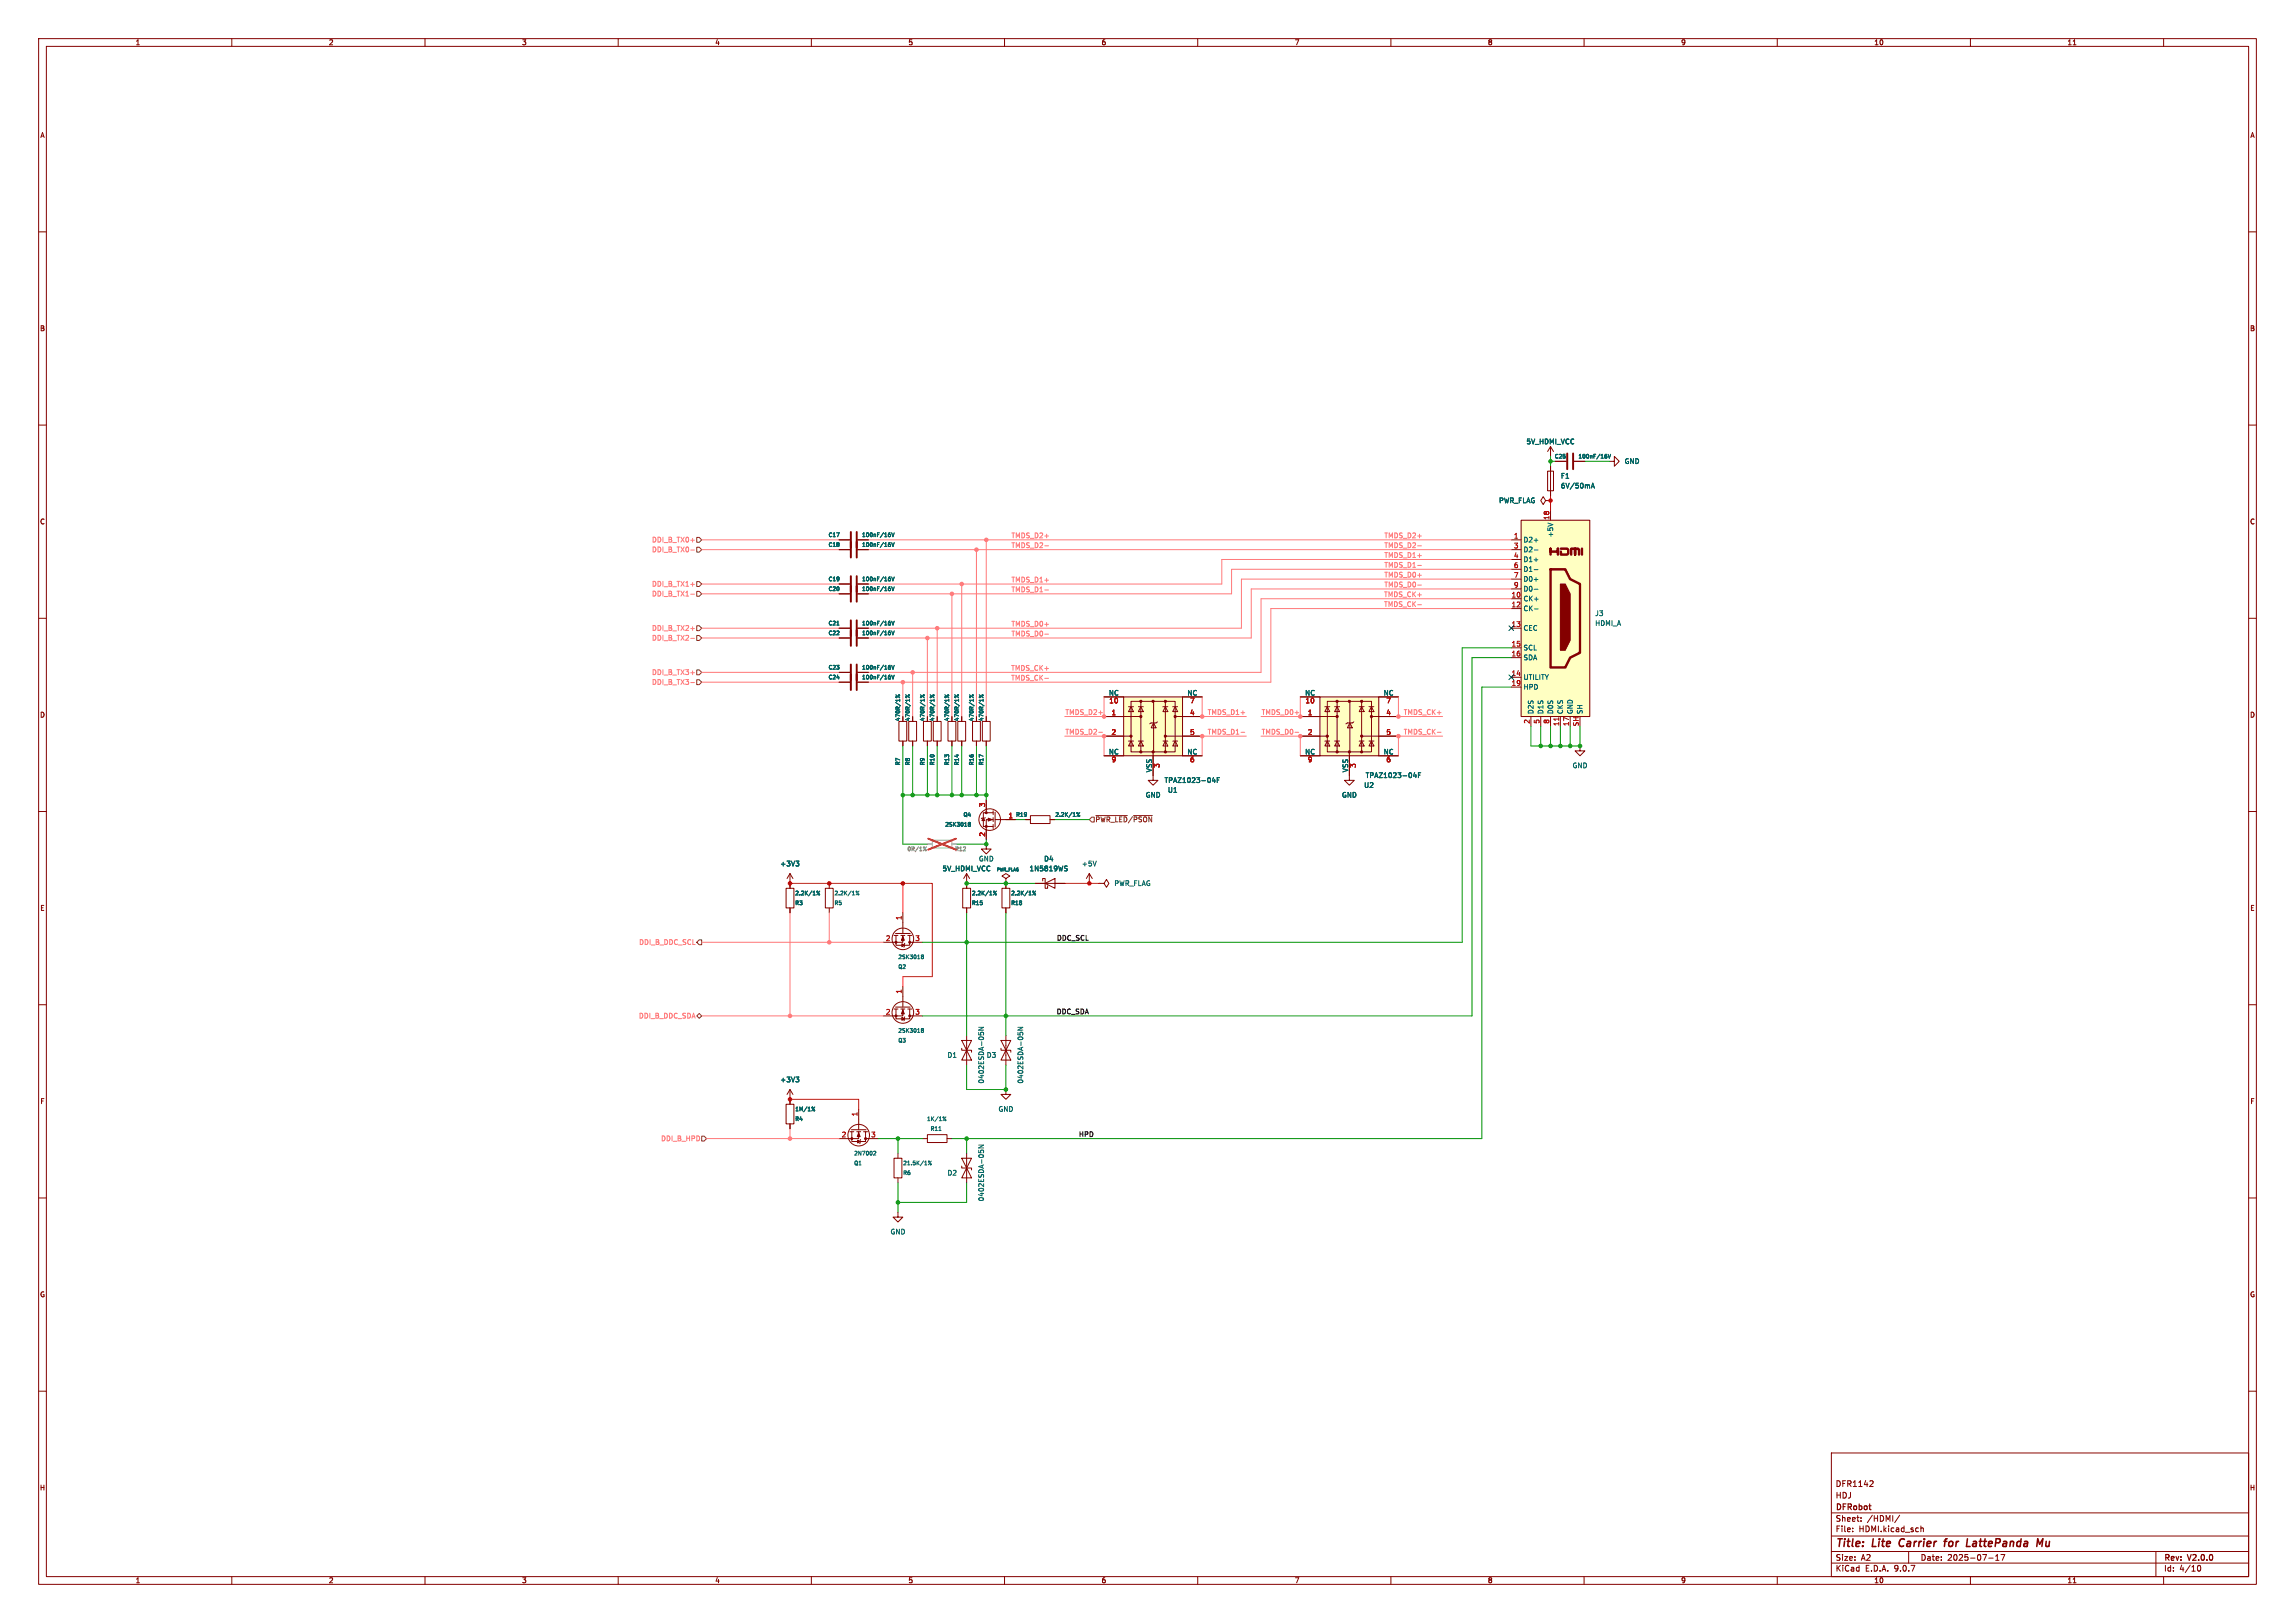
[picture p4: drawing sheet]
<svg xmlns="http://www.w3.org/2000/svg" width="594mm" height="420mm" viewBox="0 0 594 420" stroke-linecap="round" stroke-linejoin="round" font-family="sans-serif">
<defs><g id="words">
<g font-size="2.8" fill="#840000">
<text x="475" y="400.9">Title:</text>
<text x="484.7" y="400.9">Lite</text>
<text x="492.4" y="400.9">Carrier</text>
<text x="504.9" y="400.9">for</text>
<text x="511.4" y="400.9">LattePanda</text>
<text x="530.4" y="400.9">Mu</text>
</g>
<g font-size="2.1" fill="#840000">
<text x="475" y="388">HDJ</text>
<text x="475" y="385">DFR1142</text>
<text x="475" y="394">Sheet:</text>
<text x="475" y="391.2">DFRobot</text>
<text x="483.2" y="394">/HDMI/</text>
<text x="475" y="396.7">File:</text>
<text x="481.1" y="396.7">HDMI.kicad_sch</text>
<text x="475" y="406.9">KiCad</text>
<text x="475" y="404.1">Size:</text>
<text x="481.7" y="404.1">A2</text>
<text x="482.7" y="406.9">E.D.A.</text>
<text x="490.3" y="406.9">9.0.7</text>
<text x="497" y="404.1">Date:</text>
<text x="504" y="404.1">2025-07-17</text>
<text x="560" y="404.3">Rev:</text>
<text x="560" y="406.9">Id:</text>
<text x="564.1" y="406.9">4/10</text>
<text x="566.4" y="404.3">V2.0.0</text>
</g>
<g font-size="1.8" fill="#840000">
<text x="35" y="11.9">1</text>
<text x="85" y="11.9">2</text>
<text x="135" y="11.9">3</text>
<text x="185" y="11.9">4</text>
<text x="235" y="11.9">5</text>
<text x="285" y="11.9">6</text>
<text x="335" y="11.9">7</text>
<text x="385" y="11.9">8</text>
<text x="435" y="11.9">9</text>
<text x="485" y="11.9">10</text>
<text x="535" y="11.9">11</text>
<text x="10.3" y="35.9">A</text>
<text x="582.3" y="35.9">A</text>
<text x="10.3" y="85.9">B</text>
<text x="582.3" y="85.9">B</text>
<text x="10.3" y="135.9">C</text>
<text x="582.3" y="135.9">C</text>
<text x="10.3" y="185.9">D</text>
<text x="582.3" y="185.9">D</text>
<text x="10.3" y="235.9">E</text>
<text x="582.3" y="235.9">E</text>
<text x="10.3" y="285.9">F</text>
<text x="582.3" y="285.9">F</text>
<text x="10.3" y="335.9">G</text>
<text x="582.3" y="335.9">G</text>
<text x="10.2" y="385.9">H</text>
<text x="582.2" y="385.9">H</text>
<text x="35" y="409.9">1</text>
<text x="85" y="409.9">2</text>
<text x="135" y="409.9">3</text>
<text x="185" y="409.9">4</text>
<text x="235" y="409.9">5</text>
<text x="285" y="409.9">6</text>
<text x="335" y="409.9">7</text>
<text x="385" y="409.9">8</text>
<text x="435" y="409.9">9</text>
<text x="485" y="409.9">10</text>
<text x="535" y="409.9">11</text>
</g>
<g font-size="1.8" fill="#006464">
<text x="395" y="115.2">5V_HDMI_VCC</text>
<text x="403.9" y="124.1">F1</text>
<text x="420.4" y="120.2">GND</text>
<text x="387.9" y="130.4">PWR_FLAG</text>
<text x="403.9" y="126.6">6V/50mA</text>
<text x="394.2" y="140.6">D2+</text>
<text x="394.2" y="143.1">D2-</text>
<text x="402.2" y="139.2" transform="rotate(-90 402.2 139.2)">+5V</text>
<text x="394.2" y="145.6">D1+</text>
<text x="394.2" y="148.2">D1-</text>
<text x="394.2" y="150.7">D0+</text>
<text x="394.2" y="153.3">D0-</text>
<text x="394.2" y="155.8">CK+</text>
<text x="394.2" y="158.3">CK-</text>
<text x="412.8" y="159.6">J3</text>
<text x="394.2" y="163.4">CEC</text>
<text x="412.8" y="162.2">HDMI_A</text>
<text x="394.2" y="168.5">SCL</text>
<text x="394.2" y="171">SDA</text>
<text x="394.2" y="176.1">UTILITY</text>
<text x="394.2" y="178.7">HPD</text>
<text x="286.9" y="180.1">NC</text>
<text x="307.2" y="180.1">NC</text>
<text x="337.7" y="180.1">NC</text>
<text x="358" y="180.1">NC</text>
<text x="397.1" y="184.9" transform="rotate(-90 397.1 184.9)">D2S</text>
<text x="399.6" y="184.9" transform="rotate(-90 399.6 184.9)">D1S</text>
<text x="402.2" y="184.9" transform="rotate(-90 402.2 184.9)">D0S</text>
<text x="404.7" y="184.9" transform="rotate(-90 404.7 184.9)">CKS</text>
<text x="407.3" y="184.9" transform="rotate(-90 407.3 184.9)">GND</text>
<text x="409.8" y="184.9" transform="rotate(-90 409.8 184.9)">SH</text>
<text x="286.9" y="195.3">NC</text>
<text x="307.2" y="195.3">NC</text>
<text x="337.7" y="195.3">NC</text>
<text x="358" y="195.3">NC</text>
<text x="298.2" y="200" transform="rotate(-90 298.2 200)">VSS</text>
<text x="301.3" y="202.8">TPAZ1023-04F</text>
<text x="349" y="200" transform="rotate(-90 349 200)">VSS</text>
<text x="353.4" y="201.5">TPAZ1023-04F</text>
<text x="406.9" y="199">GND</text>
<text x="296.4" y="206.6">GND</text>
<text x="302.2" y="205.3">U1</text>
<text x="347.2" y="206.6">GND</text>
<text x="353" y="204.1">U2</text>
<text x="201.8" y="224.4">+3V3</text>
<text x="243.8" y="225.7">5V_HDMI_VCC</text>
<text x="253.2" y="223.1">GND</text>
<text x="266.3" y="225.7">1N5819WS</text>
<text x="270.1" y="223.1">D4</text>
<text x="279.9" y="224.4">+5V</text>
<text x="288.3" y="229.5">PWR_FLAG</text>
<text x="245.1" y="273.9">D1</text>
<text x="255.3" y="273.9">D3</text>
<text x="201.8" y="280.3">+3V3</text>
<text x="254.9" y="280.5" transform="rotate(-90 254.9 280.5)">0402ESDA-05N</text>
<text x="265" y="280.5" transform="rotate(-90 265 280.5)">0402ESDA-05N</text>
<text x="258.3" y="287.9">GND</text>
<text x="245.1" y="304.4">D2</text>
<text x="254.9" y="311" transform="rotate(-90 254.9 311)">0402ESDA-05N</text>
<text x="230.4" y="319.6">GND</text>
</g>
<g font-size="1.8" fill="#a90000">
<text x="401.1" y="134.7" transform="rotate(-90 401.1 134.7)">18</text>
<text x="391.7" y="139.4">1</text>
<text x="391.7" y="142">3</text>
<text x="391.7" y="144.5">4</text>
<text x="391.7" y="147.1">6</text>
<text x="391.7" y="149.6">7</text>
<text x="391.1" y="154.7">10</text>
<text x="391.7" y="152.1">9</text>
<text x="391.1" y="157.2">12</text>
<text x="391.1" y="162.3">13</text>
<text x="391.1" y="167.4">15</text>
<text x="391.1" y="169.9">16</text>
<text x="391.1" y="175">14</text>
<text x="391.1" y="177.5">19</text>
<text x="287" y="182.3">10</text>
<text x="287.6" y="185.2">1</text>
<text x="307.9" y="182.3">7</text>
<text x="307.9" y="185.2">4</text>
<text x="337.8" y="182.3">10</text>
<text x="338.4" y="185.2">1</text>
<text x="358.7" y="182.3">7</text>
<text x="358.7" y="185.2">4</text>
<text x="287.6" y="190.2">2</text>
<text x="307.9" y="190.2">5</text>
<text x="338.4" y="190.2">2</text>
<text x="358.7" y="190.2">5</text>
<text x="396" y="187.4" transform="rotate(-90 396 187.4)">2</text>
<text x="398.5" y="187.4" transform="rotate(-90 398.5 187.4)">5</text>
<text x="401.1" y="187.4" transform="rotate(-90 401.1 187.4)">8</text>
<text x="403.6" y="188" transform="rotate(-90 403.6 188)">11</text>
<text x="406.1" y="188" transform="rotate(-90 406.1 188)">17</text>
<text x="408.7" y="188.1" transform="rotate(-90 408.7 188.1)">SH</text>
<text x="287.6" y="197.6">9</text>
<text x="307.9" y="197.6">6</text>
<text x="338.4" y="197.6">9</text>
<text x="358.7" y="197.6">6</text>
<text x="300.4" y="198.8" transform="rotate(-90 300.4 198.8)">3</text>
<text x="351.2" y="198.8" transform="rotate(-90 351.2 198.8)">3</text>
<text x="255" y="209" transform="rotate(-90 255 209)">3</text>
<text x="260.9" y="211.8">1</text>
<text x="255" y="216.6" transform="rotate(-90 255 216.6)">2</text>
<text x="233.4" y="238.2" transform="rotate(-90 233.4 238.2)">1</text>
<text x="229.2" y="243.6">2</text>
<text x="236.8" y="243.6">3</text>
<text x="233.4" y="257.2" transform="rotate(-90 233.4 257.2)">1</text>
<text x="229.2" y="262.6">2</text>
<text x="236.8" y="262.6">3</text>
<text x="222" y="289" transform="rotate(-90 222 289)">1</text>
<text x="217.7" y="294.4">2</text>
<text x="225.4" y="294.4">3</text>
</g>
<g font-size="1.8" fill="#ff7879">
<text x="168.6" y="143.1">DDI_B_TX0-</text>
<text x="168.6" y="140.6">DDI_B_TX0+</text>
<text x="261.7" y="139.4">TMDS_D2+</text>
<text x="261.7" y="141.9">TMDS_D2-</text>
<text x="358.2" y="141.9">TMDS_D2-</text>
<text x="358.2" y="139.4">TMDS_D2+</text>
<text x="358.2" y="149.5">TMDS_D0+</text>
<text x="358.2" y="147">TMDS_D1-</text>
<text x="358.2" y="144.4">TMDS_D1+</text>
<text x="168.6" y="152">DDI_B_TX1+</text>
<text x="168.6" y="154.5">DDI_B_TX1-</text>
<text x="261.7" y="153.3">TMDS_D1-</text>
<text x="261.7" y="150.8">TMDS_D1+</text>
<text x="358.1" y="154.6">TMDS_CK+</text>
<text x="358.2" y="152.1">TMDS_D0-</text>
<text x="358.1" y="157.1">TMDS_CK-</text>
<text x="168.6" y="163.4">DDI_B_TX2+</text>
<text x="168.6" y="166">DDI_B_TX2-</text>
<text x="261.7" y="164.8">TMDS_D0-</text>
<text x="261.7" y="162.2">TMDS_D0+</text>
<text x="261.6" y="173.6">TMDS_CK+</text>
<text x="168.6" y="177.4">DDI_B_TX3-</text>
<text x="168.6" y="174.9">DDI_B_TX3+</text>
<text x="261.6" y="176.2">TMDS_CK-</text>
<text x="275.6" y="185.1">TMDS_D2+</text>
<text x="312.5" y="185.1">TMDS_D1+</text>
<text x="326.4" y="185.1">TMDS_D0+</text>
<text x="363.2" y="185.1">TMDS_CK+</text>
<text x="275.6" y="190.2">TMDS_D2-</text>
<text x="312.5" y="190.2">TMDS_D1-</text>
<text x="326.4" y="190.2">TMDS_D0-</text>
<text x="363.2" y="190.2">TMDS_CK-</text>
<text x="165.3" y="244.7">DDI_B_DDC_SCL</text>
<text x="165.3" y="263.8">DDI_B_DDC_SDA</text>
<text x="171" y="295.5">DDI_B_HPD</text>
</g>
<text font-size="1.8" fill="#725600" x="283.4" y="213">~{PWR_LED}/~{PSON}</text>
<g font-size="1.8" fill="#0f0f0f">
<text x="273.5" y="243.5">DDC_SCL</text>
<text x="273.4" y="262.5">DDC_SDA</text>
<text x="279.1" y="294.3">HPD</text>
</g>
<g font-size="1.4" fill="#006464">
<text x="402.3" y="118.8">C25</text>
<text x="408.4" y="118.8">100nF/16V</text>
<text x="214.3" y="141.7">C18</text>
<text x="214.3" y="139.2">C17</text>
<text x="223" y="141.7">100nF/16V</text>
<text x="223" y="139.2">100nF/16V</text>
<text x="214.3" y="150.6">C19</text>
<text x="214.3" y="153.1">C20</text>
<text x="223" y="150.6">100nF/16V</text>
<text x="223" y="153.1">100nF/16V</text>
<text x="214.3" y="162">C21</text>
<text x="214.3" y="164.6">C22</text>
<text x="223" y="162">100nF/16V</text>
<text x="223" y="164.6">100nF/16V</text>
<text x="214.3" y="173.4">C23</text>
<text x="223" y="173.4">100nF/16V</text>
<text x="214.3" y="176">C24</text>
<text x="223" y="176">100nF/16V</text>
<text x="233.1" y="186.7" transform="rotate(-90 233.1 186.7)">470R/1%</text>
<text x="235.7" y="186.7" transform="rotate(-90 235.7 186.7)">470R/1%</text>
<text x="239.5" y="186.7" transform="rotate(-90 239.5 186.7)">470R/1%</text>
<text x="242" y="186.7" transform="rotate(-90 242 186.7)">470R/1%</text>
<text x="245.8" y="186.7" transform="rotate(-90 245.8 186.7)">470R/1%</text>
<text x="248.4" y="186.7" transform="rotate(-90 248.4 186.7)">470R/1%</text>
<text x="252.2" y="186.7" transform="rotate(-90 252.2 186.7)">470R/1%</text>
<text x="254.7" y="186.7" transform="rotate(-90 254.7 186.7)">470R/1%</text>
<text x="233.1" y="198.2" transform="rotate(-90 233.1 198.2)">R7</text>
<text x="235.7" y="198.2" transform="rotate(-90 235.7 198.2)">R8</text>
<text x="239.5" y="198.2" transform="rotate(-90 239.5 198.2)">R9</text>
<text x="242" y="198.2" transform="rotate(-90 242 198.2)">R10</text>
<text x="245.8" y="198.2" transform="rotate(-90 245.8 198.2)">R13</text>
<text x="248.4" y="198.2" transform="rotate(-90 248.4 198.2)">R14</text>
<text x="252.2" y="198.2" transform="rotate(-90 252.2 198.2)">R16</text>
<text x="254.7" y="198.2" transform="rotate(-90 254.7 198.2)">R17</text>
<text x="244.5" y="214.1">2SK3018</text>
<text x="249.2" y="211.5">Q4</text>
<text x="262.8" y="211.5">R19</text>
<text x="273" y="211.5">2.2K/1%</text>
<text x="205.7" y="231.9">2.2K/1%</text>
<text x="215.9" y="231.9">2.2K/1%</text>
<text x="251.4" y="231.9">2.2K/1%</text>
<text x="261.6" y="231.9">2.2K/1%</text>
<text x="205.7" y="234.4">R3</text>
<text x="215.9" y="234.4">R5</text>
<text x="251.4" y="234.4">R15</text>
<text x="261.6" y="234.4">R18</text>
<text x="232.4" y="250.9">Q2</text>
<text x="232.4" y="248.4">2SK3018</text>
<text x="232.4" y="270">Q3</text>
<text x="232.4" y="267.4">2SK3018</text>
<text x="205.7" y="287.7">1M/1%</text>
<text x="205.7" y="290.3">R4</text>
<text x="239.8" y="290.3">1K/1%</text>
<text x="240.7" y="292.8">R11</text>
<text x="220.9" y="299.2">2N7002</text>
<text x="220.9" y="301.7">Q1</text>
<text x="233.6" y="301.7">21.5K/1%</text>
<text x="233.6" y="304.3">R6</text>
</g>
<g font-size="1.4" fill="#989898">
<text x="234.7" y="220.4">0R/1%</text>
<text x="247.1" y="220.4">R12</text>
</g>
<text font-size="1.1" fill="#006464" x="257.9" y="225.7">PWR_FLAG</text>
</g></defs>
<g fill="none" stroke="#840000" stroke-width=".26">
<path d="M10 10h574v400h-574zM12 12h570v396h-570zM60 10v2M110 10v2M160 10v2M210 10v2M260 10v2M310 10v2M360 10v2M410 10v2M460 10v2M510 10v2"/>
<path d="M536.6 11.6h.7M560 10v2M10 60h2M582 60h2M10 110h2M401.3 115.6v2.5M401.3 115.6l-.7 1.2M401.3 115.6l.8 1.2M402.6 119.4h2.8M407.4 119.4h2.8M416.6 119.4h1.2v-1.3l1.3 1.3-1.3 1.3v-1.3M582 110h2"/>
<path d="M400.6 121.9h1.5v5.1h-1.5zM401.3 120.7v7.6M217.2 142.2h2.8M217.2 151.1h2.8M222 142.2h2.8M222 151.1h2.8M10 160h2M217.2 174h2.8M217.2 176.5h2.8M217.2 162.6h2.8M222 174h2.8M222 176.5h2.8"/>
<path d="M222 162.6h2.8M582 160h2M232.7 186.7h2v5.1h-2zM233.7 185.4v1.3M233.7 191.8v1.2M235.2 186.7h2v5.1h-2zM236.2 185.4v1.3M236.2 191.8v1.2M239 186.7h2v5.1h-2zM240 185.4v1.3M240 191.8v1.2M245.4 186.7h2v5.1h-2z"/>
<path d="M246.4 185.4v1.3M246.4 191.8v1.2M251.7 186.7h2v5.1h-2zM252.7 185.4v1.3M252.7 191.8v1.2M408.9 193v1.3h1.3l-1.3 1.3-1.2-1.3h1.2M10 210h2M255.3 218.4v1.3h1.2l-1.2 1.3-1.3-1.3h1.3M265.4 212.1h1.3M266.7 211.1h5.1v2h-5.1zM271.8 212.1h1.2M582 210h2"/>
<path d="M203.5 229.9h2v5.1h-2zM204.5 226.1l-.8 1.2M204.5 226.1l.7 1.2M204.5 226.1v3.8M204.5 235v1.2M213.6 229.9h2v5.1h-2zM214.6 228.6v1.3M214.6 235v1.2M233.7 236.2v5.4M249.2 229.9h2v5.1h-2zM250.2 226.1v3.8M250.2 235v1.2"/>
<path d="M250.2 226.1l-.8 1.2M250.2 226.1l.8 1.2M259.3 229.9h2.1v5.1h-2.1zM260.3 227.3l1.1-.6-1.1-.6-1 .6 1 .6v1.3M260.3 228.6h.1M260.3 228.6v1.3M260.3 235v1.2M268 228.6h7.6M269.9 228v-.7h.6v2.6h.6v-.7M270.5 228.6l2.5-1.3v2.6zM231.4 242.1h1M231.8 241.6h3.8"/>
<path d="M231.9 242.1v2.5h3.6v-2.5M233.2 242.1h1M233.4 244.2l.7 .4-.7 .4zM233.7 242.1v1.7h-5.1M233.7 255.3v5.3M234.2 244.1l-.3 1M234.9 242.1h1.1M235.5 243.8h3.3M10 260h2M231.4 261.1h1M231.8 260.6h3.8M231.9 261.1v2.6h3.6v-2.6"/>
<path d="M233.2 261.1h1M233.4 263.3l.7 .4-.7 .3zM233.7 261.1v1.8h-5.1M234.2 263.1l-.3 1.1M234.9 261.1h1.1M235.5 262.9h3.3M248.9 271.3v.5h2.6v.5M248.9 269.2h2.6l-1.3 2.6zM250.2 271.8l1.3 2.5h-2.6zM250.2 268v7.6M582 260h2M203.5 285.8h2v5h-2z"/>
<path d="M204.5 281.9v3.9M204.5 290.8v1.3M204.5 281.9l-.8 1.3M204.5 281.9l.7 1.3M220 292.9h1M220.3 292.4h3.9M220.5 292.9v2.5h3.5v-2.5M221.7 292.9h1.1M222 295l.6 .4-.6 .4zM222.2 292.9v1.7h-5M222.2 287v5.4M222.8 294.9l-.3 1"/>
<path d="M223.5 292.9h1M224 294.6h3.3M231.4 299.7h2v5.1h-2zM232.4 298.5v1.2M238.8 294.6h1.2M240 293.6h5.1v2.1h-5.1zM245.1 294.6h1.3M248.9 299.7h2.6l-1.3 2.6zM250.2 298.5v7.6M10 310h2M232.4 313.7v1.3h1.3l-1.3 1.2-1.3-1.2h1.3M232.4 304.8v1.3"/>
<path d="M248.9 301.8v.5h2.6v.5M250.2 302.3l1.3 2.5h-2.6zM582 310h2M10 360h2M474 376h108v32h-108zM582 360h2M474 397.5h108M474 391.5h108M479.5 396.2v.2M479.5 395.4v.2M481.7 393.5v.2M481.7 392.7v.2"/>
<path d="M484.5 383.2l.3 .3-.1 .3-.8 .9h.9M491.7 392.1l-1.3 1.9M497.2 394.9v1.5M497.2 395.5l.5-.1 .1 1M60 408v2M110 408v2M160 408v2M210 408v2M260 408v2M310 408v2M360 408v2M410 408v2"/>
<path d="M460 408v2M474 404.5h108M474 401.5h108M494 401.5v3M510 408v2M514.7 403.2h1.2M516.5 403.8h.9M516.5 402.7l.5-.4v1.5M517.9 402.3h1l-.7 1.5M536.6 409.6h.7M558 401.5v6.5M560 408v2"/>
<path d="M568.7 405.6l.4-.5a.8 .8 0 0 1 .5 .7 .8 .8 0 0 1-.5 .8l-.4-.6"/>
<circle cx="233.7" cy="243" r="2.79"/>
<circle cx="233.7" cy="262" r="2.79"/>
<circle cx="222.2" cy="293.8" r="2.79"/>
</g>
<path d="M491.9 398.5l-.3 .8 .2 .8M503.1 398.9h.8M504 398.2l-.5 .3-.2 1.7M510.9 399.4l-.3 .3 .2 .5M527.4 398.2l.5 1.4 .8-1.4-.2 2M529.6 398.9l-.1 1 .2 .3M509 400.2h.9" fill="none" stroke="#840000" stroke-width=".4"/>
<path d="M240 218.4h1.3M241.3 217.4h5.1v2.1h-5.1zM246.4 218.4h1.2" fill="none" stroke="#a1a1a1" stroke-width=".26"/>
<g fill="none" stroke="#989898" stroke-width=".26">
<path d="M239.8 219.2l-.8 1"/>
<circle cx="239.6" cy="220" r=".14"/>
</g>
<path d="M240.3 217l7.1 2.9M247.4 217l-7.1 2.9" fill="none" stroke="#e12e31" stroke-width=".46"/>
<g fill="none" stroke="#006464" stroke-width=".26">
<path d="M415.5 117.9l.4 .2v.4l-.4 .1M415.6 117.6h.2M416.2 117.6l.3 1 .4-1M411.8 126.3l.5-1.3 .4 1.3M412 125.9h.6M230.1 140.8l.4 .2-.1 .3-.3 .1M230.1 149.7l.3 .1v.4M230.2 140.4h.2M230.2 149.3h.2M230.4 150.3h-.3M230.4 150.2v.1M230.8 140.4l.3 1 .3-1"/>
<path d="M230.8 149.3l.3 1 .3-1M216.6 161.7h.6M230.1 172.6l.4 .1-.1 .4-.3 .1M230.1 161.1l.4 .2-.1 .3-.3 .1M230.1 175.1h.3M230.2 172.2h.2M230.2 174.7h.2M230.2 160.7h.2M230.4 175.1v.1M230.4 175.2v.4l-.3 .1M230.8 172.2l.3 1 .3-1M230.8 174.7l.3 1 .3-1"/>
<path d="M230.8 160.7l.3 1 .3-1M231.9 179.8l1 .8M234.4 179.8l1 .8M238.2 179.8l1 .8M244.6 179.8l1 .8M250.9 179.8l1 .8M279.5 210.3l-.8 1M206 222.8h.8l-.5 .5M206.5 223.3l.3 .3-.3 .5M212.2 230.6l-.8 1M222.3 230.6l-.7 1M257.9 230.6l-.8 1"/>
<path d="M268 230.6l-.7 1M275.8 224.7l.3 .1 .1 .3-.5 .3M275.8 224.1l.4 .1M238.5 247.2h.4l.1 .1-.2 .2M238.5 247.4l.1 .1M238.6 247.5h.2M238.6 247.5l-.1 .1M238.8 247.5l.2 .5h-.5M206 278.7h.8l-.5 .5M206.5 279.2l.3 .2-.3 .6M238.5 266.5l.1 .1M238.5 266.2h.4l.1 .2-.2 .2"/>
<path d="M238.6 266.6h.2M238.6 266.6l-.1 .1M238.8 266.6l.2 .5h-.5M253.3 267.2v.6M253.3 265.8h1.3l-1.3 .8h1.3M253.8 267.7l.2-.6 .5 .1 .1 .5M210.9 286.5l-.8 1M226.2 298l.3-.1 .2 .3-.6 .7h.6M243 292.6h.6M244.3 289.1v.2M244.8 289l-.7 1M253.3 297.7v.6"/>
<path d="M253.3 296.3h1.3l-1.3 .7h1.3M253.8 298.1l.2-.5 .5 .1 .1 .4M241.1 300.4l-.8 1"/>
<circle cx="232.7" cy="179.9" r=".14"/>
<circle cx="235.3" cy="179.9" r=".14"/>
<circle cx="239.1" cy="179.9" r=".14"/>
<circle cx="245.4" cy="179.9" r=".14"/>
<circle cx="251.8" cy="179.9" r=".14"/>
<circle cx="232" cy="180.4" r=".14"/>
<circle cx="234.6" cy="180.4" r=".14"/>
<circle cx="238.4" cy="180.4" r=".14"/>
<circle cx="244.7" cy="180.4" r=".14"/>
<circle cx="251.1" cy="180.4" r=".14"/>
<circle cx="278.9" cy="210.4" r=".14"/>
<circle cx="279.3" cy="211.1" r=".14"/>
<circle cx="211.5" cy="230.7" r=".14"/>
<circle cx="212" cy="231.5" r=".14"/>
<circle cx="221.7" cy="230.7" r=".14"/>
<circle cx="222.2" cy="231.5" r=".14"/>
<circle cx="257.3" cy="230.7" r=".14"/>
<circle cx="257.7" cy="231.5" r=".14"/>
<circle cx="267.4" cy="230.7" r=".14"/>
<circle cx="267.9" cy="231.5" r=".14"/>
<circle cx="210.7" cy="287.3" r=".14"/>
<circle cx="244.7" cy="289.9" r=".14"/>
<circle cx="240.4" cy="300.6" r=".14"/>
<circle cx="240.9" cy="301.3" r=".14"/>
</g>
<g fill="#840000" stroke="#840000" stroke-width=".26">
<path d="M222.2 293.1l.4 1h-.7z"/>
<path d="M233.7 261.4l.4 1h-.8z"/>
<path d="M233.7 242.3l.4 1h-.8z"/>
<circle cx="224" cy="294.6" r=".25"/>
<circle cx="220.5" cy="294.6" r=".25"/>
<circle cx="235.5" cy="262.9" r=".25"/>
<circle cx="231.9" cy="262.9" r=".25"/>
<circle cx="235.5" cy="243.8" r=".25"/>
<circle cx="231.9" cy="243.8" r=".25"/>
</g>
<path d="M405.6 117.3v4.1M407.2 117.3v4.1M220.2 140.2v4.1M220.2 149.1v4.1M221.7 140.2v4.1M221.7 149.1v4.1M220.2 160.5v4.1M220.2 172v6.6M221.7 160.5v4.1M221.7 172v6.6" fill="none" stroke="#840000" stroke-width=".51"/>
<path d="M393.7 134.6h17.8v50.8h-17.8z" fill="#ffffc2"/>
<path d="M401.3 143.5v-1.5v.7h1.9v-.7v1.5M401.3 147.3h3.8l1.3 2.6 2.5 1.2v17.8l-2.5 1.3-1.3 2.5h-3.8zM404 142h1.6l.3 .2v1.1l-.3 .2h-1.6v-.8M406.7 143.5v-1.5h1v1.5v-1.5h.7l.3 .2v1.3M409.4 142v1.5" fill="none" stroke="#840000" stroke-width=".63"/>
<g fill="none" stroke="#840000" stroke-width=".26">
<path d="M391.2 139.7h2.5M393.7 134.6h17.8v50.8h-17.8zM400 129.5l-.6-1-.6 1 .6 1.1 .6-1.1h1.3M401.3 129.5h.1M401.3 132.1v2.5M391.2 142.2h2.5M391.2 144.8h2.5M391.2 147.3h2.5M391.2 149.9h2.5M391.2 152.4h2.5M391.2 154.9h2.5M391.2 157.5h2.5"/>
<path d="M391.2 162.6h2.5M391.2 167.6h2.5M391.2 170.2h2.5M391.2 175.3h2.5M391.2 177.8h2.5M241.6 186.7h2v5.1h-2zM242.6 185.4v1.3M242.6 191.8v1.2M247.9 186.7h2v5.1h-2zM248.9 185.4v1.3M248.9 191.8v1.2M254.3 186.7h2v5.1h-2z"/>
<path d="M255.3 185.4v1.3M255.3 191.8v1.2M396.2 185.4v2.6M398.8 185.4v2.6M401.3 185.4v2.6M403.9 185.4v2.6M406.4 185.4v2.6M254.5 211.7l.4 .6h-.8zM255 211.6l-1 .2M255.3 207v3.3M257 210.3h-2.5v3.6h2.5M257 212.1h-1.7v5.1"/>
<path d="M257 209.8v1M257 211.6v1M257 213.4v1M257.6 210.2v3.8M257.6 212.1h5.3"/>
<circle cx="256.2" cy="212.1" r="2.79"/>
</g>
<g fill="#840000" stroke="#840000" stroke-width=".26">
<path d="M403.9 151.1h1.2l1.3 2.6v12l-1.3 2.6h-1.2z"/>
<path d="M255.8 211.7l1 .4-1 .4z"/>
<circle cx="255.3" cy="210.3" r=".25"/>
<circle cx="255.3" cy="213.9" r=".25"/>
</g>
<g fill="none" stroke="#006464" stroke-width=".26">
<path d="M397.1 139.8h1M400.6 135.3l1.3 .5M397.1 142.3h1M397.1 144.9h1M397.1 147.4h1M397.1 150h1M397.1 152.5h1M397.2 157.6h.9M240.8 179.8l1 .8M247.1 179.8l1 .8M253.5 179.8l1 .8M250.7 213.1l.1 .1"/>
<path d="M250.7 212.9h.4l.1 .2-.2 .1M250.8 213.2h.2M250.8 213.2l-.1 .1M251 213.2l.1 .5h-.4"/>
<circle cx="241.6" cy="179.9" r=".14"/>
<circle cx="248" cy="179.9" r=".14"/>
<circle cx="254.3" cy="179.9" r=".14"/>
<circle cx="240.9" cy="180.4" r=".14"/>
<circle cx="247.3" cy="180.4" r=".14"/>
<circle cx="253.6" cy="180.4" r=".14"/>
</g>
<path d="M403.4 185.7v.7" fill="none" stroke="#a90000" stroke-width=".26"/>
<path d="M290.8 180.3h15.3v15.3h-15.3z" fill="#ffffc2"/>
<g fill="none" stroke="#840000" stroke-width=".26">
<path d="M217.2 139.7h2.8M222 139.7h2.8M217.2 153.7h2.8M222 153.7h2.8M217.2 165.1h2.8M222 165.1h2.8M285.7 185.4h9.6M285.7 190.5h7M285.7 180.3h5.1M285.7 195.6h5.1M290.8 180.3h15.3v15.3h-15.3zM292.1 182.9h1.3"/>
<path d="M292.1 191.8h1.3M292.7 181.5h11.5v13.1h-11.5zM292.7 182.9l.7 1.3h-1.3zM292.7 191.8l.7 1.2h-1.3zM294.6 182.9h1.3M294.6 191.8h1.3M295.3 182.9l.6 1.3h-1.3zM295.3 191.8l.6 1.2h-1.3zM295.3 181.5v13.1M298.4 194.6v7.3h-1.2l1.2 1.3 1.3-1.3h-1.3M298.6 187.1l.6 1.2h-1.3zM298.6 181.5v13.1"/>
<path d="M299.6 186.8l-.4 .3h-1.3l-.3 .2M301 182.9h1.3M301 191.8h1.3M301.6 182.9l.7 1.3h-1.3zM301.6 191.8l.7 1.2h-1.3zM301.6 181.5v13.1M301.6 190.5h9.5M303.5 182.9h1.3M303.5 191.8h1.3M304.2 182.9l.6 1.3h-1.3zM304.2 191.8l.6 1.2h-1.3zM304.2 185.4h6.9"/>
<path d="M306.1 180.3h5M306.1 195.6h5M349.2 200.7v1.2h1.3l-1.3 1.3-1.2-1.3h1.2"/>
</g>
<g fill="#840000" stroke="#840000" stroke-width=".26">
<circle cx="292.7" cy="190.5" r=".28"/>
<circle cx="295.3" cy="181.5" r=".28"/>
<circle cx="295.3" cy="185.4" r=".28"/>
<circle cx="295.3" cy="194.6" r=".28"/>
<circle cx="298.5" cy="181.5" r=".28"/>
<circle cx="298.5" cy="194.6" r=".28"/>
<circle cx="301.6" cy="181.5" r=".28"/>
<circle cx="301.6" cy="190.5" r=".28"/>
<circle cx="301.6" cy="194.6" r=".28"/>
<circle cx="304.2" cy="185.4" r=".28"/>
</g>
<g fill="none" stroke="#006464" stroke-width=".26">
<path d="M230.1 138.3h.3M230.2 137.9h.2M230.4 138.3v.1M230.4 138.4v.4l-.3 .1M230.8 137.9l.3 1 .3-1M230.1 152.2l.4 .2-.1 .4-.3 .1M230.2 151.9h.2M230.8 151.9l.3 1 .3-1M230.1 163.7l.4 .2-.1 .3-.3 .1M230.2 163.3h.2M230.8 163.3l.3 1 .3-1M314.1 201.2l-.3 .9h.8"/>
<path d="M314.4 201.7v.8M315.1 201.8h.4M315.7 201.2h-.6v1.3"/>
</g>
<path d="M220.2 137.7v4M221.7 137.7v4M220.2 151.6v4.1M221.7 151.6v4.1M220.2 163.1v4M221.7 163.1v4" fill="none" stroke="#840000" stroke-width=".51"/>
<path d="M341.6 180.3h15.3v15.3h-15.3z" fill="#ffffc2"/>
<g fill="none" stroke="#840000" stroke-width=".26">
<path d="M402.6 119.4h2.8M407.4 119.4h2.8M217.2 139.7h2.8M222 139.7h2.8M401.3 129.5h.1M401.3 120.7v1.2M401.3 127v1.3M217.2 142.2h2.8M217.2 151.1h2.8M217.2 153.7h2.8M222 142.2h2.8M222 151.1h2.8"/>
<path d="M222 153.7h2.8M217.2 174h2.8M217.2 176.5h2.8M217.2 162.6h2.8M217.2 165.1h2.8M222 174h2.8M222 176.5h2.8M222 162.6h2.8M222 165.1h2.8M233.7 185.4v1.3M233.7 191.8v1.2M236.2 185.4v1.3"/>
<path d="M236.2 191.8v1.2M240 185.4v1.3M240 191.8v1.2M242.6 185.4v1.3M242.6 191.8v1.2M246.4 185.4v1.3M246.4 191.8v1.2M248.9 185.4v1.3M248.9 191.8v1.2M252.7 185.4v1.3M252.7 191.8v1.2M255.3 185.4v1.3"/>
<path d="M255.3 191.8v1.2M285.7 185.4h5.1M285.7 190.5h5.1M285.7 180.3h5.1M285.7 195.6h5.1M298.4 195.6v5.1M306.1 185.4h5M306.1 190.5h5M306.1 180.3h5M306.1 195.6h5M336.5 185.4h9.6M336.5 190.5h7"/>
<path d="M336.5 180.3h5.1M336.5 195.6h5.1M341.6 180.3h15.3v15.3h-15.3zM342.9 182.9h1.3M342.9 191.8h1.3M343.5 181.5h11.5v13.1h-11.5zM343.5 182.9l.7 1.3h-1.3zM343.5 191.8l.7 1.2h-1.3zM345.4 182.9h1.3M345.4 191.8h1.3M346.1 182.9l.6 1.3h-1.3zM346.1 191.8l.6 1.2h-1.3z"/>
<path d="M346.1 181.5v13.1M349.2 194.6v6.1M349.4 187.1l.6 1.2h-1.3zM349.4 181.5v13.1M350.4 186.8l-.4 .3h-1.3l-.3 .2M351.8 182.9h1.3M351.8 191.8h1.3M352.4 182.9l.7 1.3h-1.3zM352.4 191.8l.7 1.2h-1.3zM352.4 181.5v13.1M352.4 190.5h9.5M354.3 182.9h1.3"/>
<path d="M354.3 191.8h1.3M355 182.9l.6 1.3h-1.3zM355 191.8l.6 1.2h-1.3zM355 185.4h6.9M356.9 180.3h5M356.9 195.6h5M255.3 207v2.6M255.3 214.6v2.6M260.3 212.1h2.6M265.4 212.1h1.3M271.8 212.1h1.2M204.5 228.6v1.3"/>
<path d="M204.5 235v1.2M250.2 228.6v1.3M250.2 235v1.2M260.3 228.6h.1M260.3 228.6v1.3M260.3 235v1.2M268 228.6h2.5M273 228.6h2.6M281.9 226.1l-.7 1.2M281.9 226.1l.8 1.2M281.9 226.1v2.5M284.5 228.6h1.2l.7-1 .6 1-.6 1-.7-1"/>
<path d="M284.5 228.6h.1M259.1 271.3v.5h2.5v.5M259.1 269.2h2.5l-1.3 2.6zM260.3 271.8l1.3 2.5h-2.5zM260.3 268v7.6M204.5 284.5v1.3M204.5 290.8v1.3M260.3 281.9v1.3h1.3l-1.3 1.3-1.2-1.3h1.2"/>
</g>
<g fill="#840000" stroke="#840000" stroke-width=".26">
<circle cx="343.5" cy="190.5" r=".28"/>
<circle cx="346.1" cy="181.5" r=".28"/>
<circle cx="346.1" cy="185.4" r=".28"/>
<circle cx="346.1" cy="194.6" r=".28"/>
<circle cx="349.3" cy="181.5" r=".28"/>
<circle cx="349.3" cy="194.6" r=".28"/>
<circle cx="352.4" cy="181.5" r=".28"/>
<circle cx="352.4" cy="190.5" r=".28"/>
<circle cx="352.4" cy="194.6" r=".28"/>
<circle cx="355" cy="185.4" r=".28"/>
</g>
<g fill="none" stroke="#006464" stroke-width=".26">
<path d="M415.5 117.9l.4 .2v.4l-.4 .1M415.6 117.6h.2M416.2 117.6l.3 1 .4-1M230.1 138.3h.3M230.2 137.9h.2M230.4 138.3v.1M230.4 138.4v.4l-.3 .1M230.8 137.9l.3 1 .3-1M411.8 126.3l.5-1.3 .4 1.3M412 125.9h.6M230.1 140.8l.4 .2-.1 .3-.3 .1M230.1 149.7l.3 .1v.4"/>
<path d="M230.1 152.2l.4 .2-.1 .4-.3 .1M230.2 140.4h.2M230.2 149.3h.2M230.2 151.9h.2M230.4 150.3h-.3M230.4 150.2v.1M230.8 140.4l.3 1 .3-1M230.8 149.3l.3 1 .3-1M230.8 151.9l.3 1 .3-1M216.6 161.7h.6M230.1 172.6l.4 .1-.1 .4-.3 .1M230.1 161.1l.4 .2-.1 .3-.3 .1"/>
<path d="M230.1 163.7l.4 .2-.1 .3-.3 .1M230.1 175.1h.3M230.2 172.2h.2M230.2 174.7h.2M230.2 160.7h.2M230.2 163.3h.2M230.4 175.1v.1M230.4 175.2v.4l-.3 .1M230.8 172.2l.3 1 .3-1M230.8 174.7l.3 1 .3-1M230.8 160.7l.3 1 .3-1M230.8 163.3l.3 1 .3-1"/>
<path d="M231.9 179.8l1 .8M234.4 179.8l1 .8M238.2 179.8l1 .8M240.8 179.8l1 .8M244.6 179.8l1 .8M247.1 179.8l1 .8M250.9 179.8l1 .8M253.5 179.8l1 .8M366.2 199.9l-.3 .9h.7M367.7 200h-.6v1.2M250.7 213.1l.1 .1M250.7 212.9h.4l.1 .2-.2 .1"/>
<path d="M250.8 213.2h.2M250.8 213.2l-.1 .1M251 213.2l.1 .5h-.4M279.5 210.3l-.8 1M314.1 201.2l-.3 .9h.8M314.4 201.7v.8M315.1 201.8h.4M315.7 201.2h-.6v1.3M366.5 200.4v.8M367.1 200.6h.4M206 222.8h.8l-.5 .5M206.5 223.3l.3 .3-.3 .5"/>
<path d="M212.2 230.6l-.8 1M257.9 230.6l-.8 1M268 230.6l-.7 1M275.8 224.7l.3 .1 .1 .3-.5 .3M275.8 224.1l.4 .1M283.8 222.8l-.5 1.3M206 278.7h.8l-.5 .5M206.5 279.2l.3 .2-.3 .6M263.5 267.2v.6M263.5 265.8h1.2l-1.2 .8h1.2M264 267.7l.2-.6 .4 .1 .1 .5M210.9 286.5l-.8 1"/>
<circle cx="232.7" cy="179.9" r=".14"/>
<circle cx="235.3" cy="179.9" r=".14"/>
<circle cx="239.1" cy="179.9" r=".14"/>
<circle cx="241.6" cy="179.9" r=".14"/>
<circle cx="245.4" cy="179.9" r=".14"/>
<circle cx="248" cy="179.9" r=".14"/>
<circle cx="251.8" cy="179.9" r=".14"/>
<circle cx="254.3" cy="179.9" r=".14"/>
<circle cx="232" cy="180.4" r=".14"/>
<circle cx="234.6" cy="180.4" r=".14"/>
<circle cx="238.4" cy="180.4" r=".14"/>
<circle cx="240.9" cy="180.4" r=".14"/>
<circle cx="244.7" cy="180.4" r=".14"/>
<circle cx="247.3" cy="180.4" r=".14"/>
<circle cx="251.1" cy="180.4" r=".14"/>
<circle cx="253.6" cy="180.4" r=".14"/>
<circle cx="278.9" cy="210.4" r=".14"/>
<circle cx="279.3" cy="211.1" r=".14"/>
<circle cx="211.5" cy="230.7" r=".14"/>
<circle cx="212" cy="231.5" r=".14"/>
<circle cx="257.3" cy="230.7" r=".14"/>
<circle cx="257.7" cy="231.5" r=".14"/>
<circle cx="267.4" cy="230.7" r=".14"/>
<circle cx="267.9" cy="231.5" r=".14"/>
<circle cx="210.7" cy="287.3" r=".14"/>
</g>
<g fill="none" stroke="#ff7879" stroke-width=".26">
<path d="M178.8 139.8h.9M181.6 139.7h35.6M224.8 139.7h166.4M255.3 139.7v45.7M178.8 142.3h.9M178.8 151.2h.9M178.8 153.8h.9M181.6 151.1h35.6M181.6 153.7h35.6M181.6 142.2h35.6M224.8 142.2h166.4M246.4 153.7v31.7"/>
<path d="M248.9 151.1v34.3M252.7 142.2v43.2M270.4 141.2h1M270.4 152.7h1M366.9 141.2h1M366.9 156.5h1M366.9 151.4h1M366.9 146.3h1M391.2 147.3h-72.4v6.4h-94M391.2 144.8h-75v6.3h-91.4M391.2 157.5h-62.3v19h-104.1M391.2 149.9h-69.9v12.7h-96.5"/>
<path d="M391.2 154.9h-64.8v19.1h-101.6M391.2 152.4h-67.4v12.7h-99M178.8 162.7h.9M178.8 176.6h.9M178.8 174.1h.9M178.8 165.2h.9M181.6 162.6h35.6M181.6 174h35.6M181.6 176.5h35.6M181.6 165.1h35.6M233.7 176.5v8.9M236.2 174v11.4"/>
<path d="M240 165.1v20.3M242.6 162.6v22.8M270.4 164.1h1M270.4 175.5h1M275.6 190.5h10.1v5.1M284.4 189.5h.9M285.7 180.3v5.1h-10.1M311.1 180.3v5.1h11.5M321.2 189.5h1M322.6 190.5h-11.5v5.1M326.4 190.5h10.1v5.1M335.2 189.5h.9"/>
<path d="M336.5 180.3v5.1h-10.1M361.9 180.3v5.1h11.5M372 189.5h1M373.4 190.5h-11.5v5.1M204.5 236.2v26.7M214.6 236.2v7.6M181.6 243.8h47M181.6 262.9h47M182.9 294.6h34.3M204.5 292.1v2.5"/>
</g>
<g fill="none" stroke="#725600" stroke-width=".26">
<path d="M180.3 139.1h.7l.6 .6-.6 .6h-.7zM180.3 141.6h.7l.6 .6-.6 .7h-.7zM180.3 150.5h.7l.6 .6-.6 .7h-.7zM180.3 153h.7l.6 .7-.6 .6h-.7zM180.3 161.9h.7l.6 .7-.6 .6h-.7zM180.3 175.9h.7l.6 .6-.6 .7h-.7zM180.3 173.4h.7l.6 .6-.6 .6h-.7zM180.3 164.5h.7l.6 .6-.6 .6h-.7zM282.6 211.5h.6v1.2h-.6l-.7-.6zM283.6 211h8.2M293.4 211h4.9M181 243.2h.6v1.3h-.6l-.7-.7z"/>
<path d="M181 262.3l.6 .6-.6 .6-.7-.6zM181.6 294h.6l.7 .6-.7 .7h-.6z"/>
</g>
<g fill="none" stroke="#009600" stroke-width=".26">
<path d="M401.3 118.1v2.6M401.3 119.4h1.3M410.2 119.4h6.4M391.2 170.2h-10.2v92.7h-142.2M391.2 167.6h-12.7v76.2h-139.7M391.2 177.8h-7.7v116.8h-137.1M233.7 193v25.4h6.3M236.2 193v12.7M240 193v12.7M242.6 193v12.7M246.4 193v12.7M248.9 193v12.7"/>
<path d="M252.7 193v12.7M255.3 193v14M396.2 188v5h12.7v-5M398.8 188v5M401.3 188v5M403.9 188v5M406.4 188v5M233.7 205.7h21.6M255.3 217.2v1.2h-7.7M262.9 212.1h2.5M273 212.1h8.9M250.2 236.2v31.8"/>
<path d="M250.2 228.6h17.8M260.3 236.2v31.8M250.2 275.6v6.3h10.1v-6.3M227.3 294.6h11.5M232.4 294.6v3.9M250.2 294.6v3.9M232.4 306.1v7.6M250.2 306.1v5.1h-17.8"/>
</g>
<path d="M401.3 128.3v3.8M204.5 228.6h36.8v24.1h-7.6v2.6M233.7 228.6v7.6M275.6 228.6h8.9M204.5 284.5h17.7v2.5" fill="none" stroke="#ff0f00" stroke-width=".26"/>
<path d="M390.6 174.7l1.2 1.2M390.6 162l1.2 1.2M391.8 174.7l-1.2 1.2M391.8 162l-1.2 1.2" fill="none" stroke="#000084" stroke-width=".26"/>
<g fill="none" stroke="#989898" stroke-width=".26">
<path d="M239.8 219.2l-.8 1"/>
<circle cx="239.6" cy="220" r=".14"/>
</g>
<path d="M240 218.4h1.3M246.4 218.4h1.2" fill="none" stroke="#a1a1a1" stroke-width=".26"/>
<path d="M240.3 217l7.1 2.9M247.4 217l-7.1 2.9" fill="none" stroke="#e12e31" stroke-width=".46"/>
<g fill="#ff0f00" stroke="#ff0f00" stroke-width=".26">
<circle cx="204.5" cy="228.6" r=".46"/>
<circle cx="214.6" cy="228.6" r=".46"/>
<circle cx="233.7" cy="228.6" r=".46"/>
<circle cx="401.3" cy="129.5" r=".46"/>
<circle cx="281.9" cy="228.6" r=".46"/>
<circle cx="204.5" cy="284.5" r=".46"/>
</g>
<g fill="#009600" stroke="#009600" stroke-width=".26">
<circle cx="250.2" cy="243.8" r=".46"/>
<circle cx="260.3" cy="228.6" r=".46"/>
<circle cx="250.2" cy="228.6" r=".46"/>
<circle cx="260.3" cy="262.9" r=".46"/>
<circle cx="403.9" cy="193" r=".46"/>
<circle cx="406.4" cy="193" r=".46"/>
<circle cx="408.9" cy="193" r=".46"/>
<circle cx="401.3" cy="193" r=".46"/>
<circle cx="398.8" cy="193" r=".46"/>
<circle cx="401.3" cy="119.4" r=".46"/>
<circle cx="236.2" cy="205.7" r=".46"/>
<circle cx="233.7" cy="205.7" r=".46"/>
<circle cx="246.4" cy="205.7" r=".46"/>
<circle cx="248.9" cy="205.7" r=".46"/>
<circle cx="255.3" cy="205.7" r=".46"/>
<circle cx="240" cy="205.7" r=".46"/>
<circle cx="242.6" cy="205.7" r=".46"/>
<circle cx="255.3" cy="218.4" r=".46"/>
<circle cx="252.7" cy="205.7" r=".46"/>
<circle cx="232.4" cy="311.2" r=".46"/>
<circle cx="260.3" cy="281.9" r=".46"/>
<circle cx="250.2" cy="294.6" r=".46"/>
<circle cx="232.4" cy="294.6" r=".46"/>
</g>
<g fill="#ff7879" stroke="#ff7879" stroke-width=".26">
<circle cx="214.6" cy="243.8" r=".46"/>
<circle cx="204.5" cy="262.9" r=".46"/>
<circle cx="336.5" cy="190.5" r=".46"/>
<circle cx="361.9" cy="190.5" r=".46"/>
<circle cx="336.5" cy="185.4" r=".46"/>
<circle cx="361.9" cy="185.4" r=".46"/>
<circle cx="248.9" cy="151.1" r=".46"/>
<circle cx="242.6" cy="162.6" r=".46"/>
<circle cx="246.4" cy="153.7" r=".46"/>
<circle cx="240" cy="165.1" r=".46"/>
<circle cx="252.7" cy="142.2" r=".46"/>
<circle cx="255.3" cy="139.7" r=".46"/>
<circle cx="285.7" cy="185.4" r=".46"/>
<circle cx="311.1" cy="185.4" r=".46"/>
<circle cx="285.7" cy="190.5" r=".46"/>
<circle cx="311.1" cy="190.5" r=".46"/>
<circle cx="204.5" cy="294.6" r=".46"/>
<circle cx="233.7" cy="176.5" r=".46"/>
<circle cx="236.2" cy="174" r=".46"/>
</g>
<use href="#words"/>
</svg>
